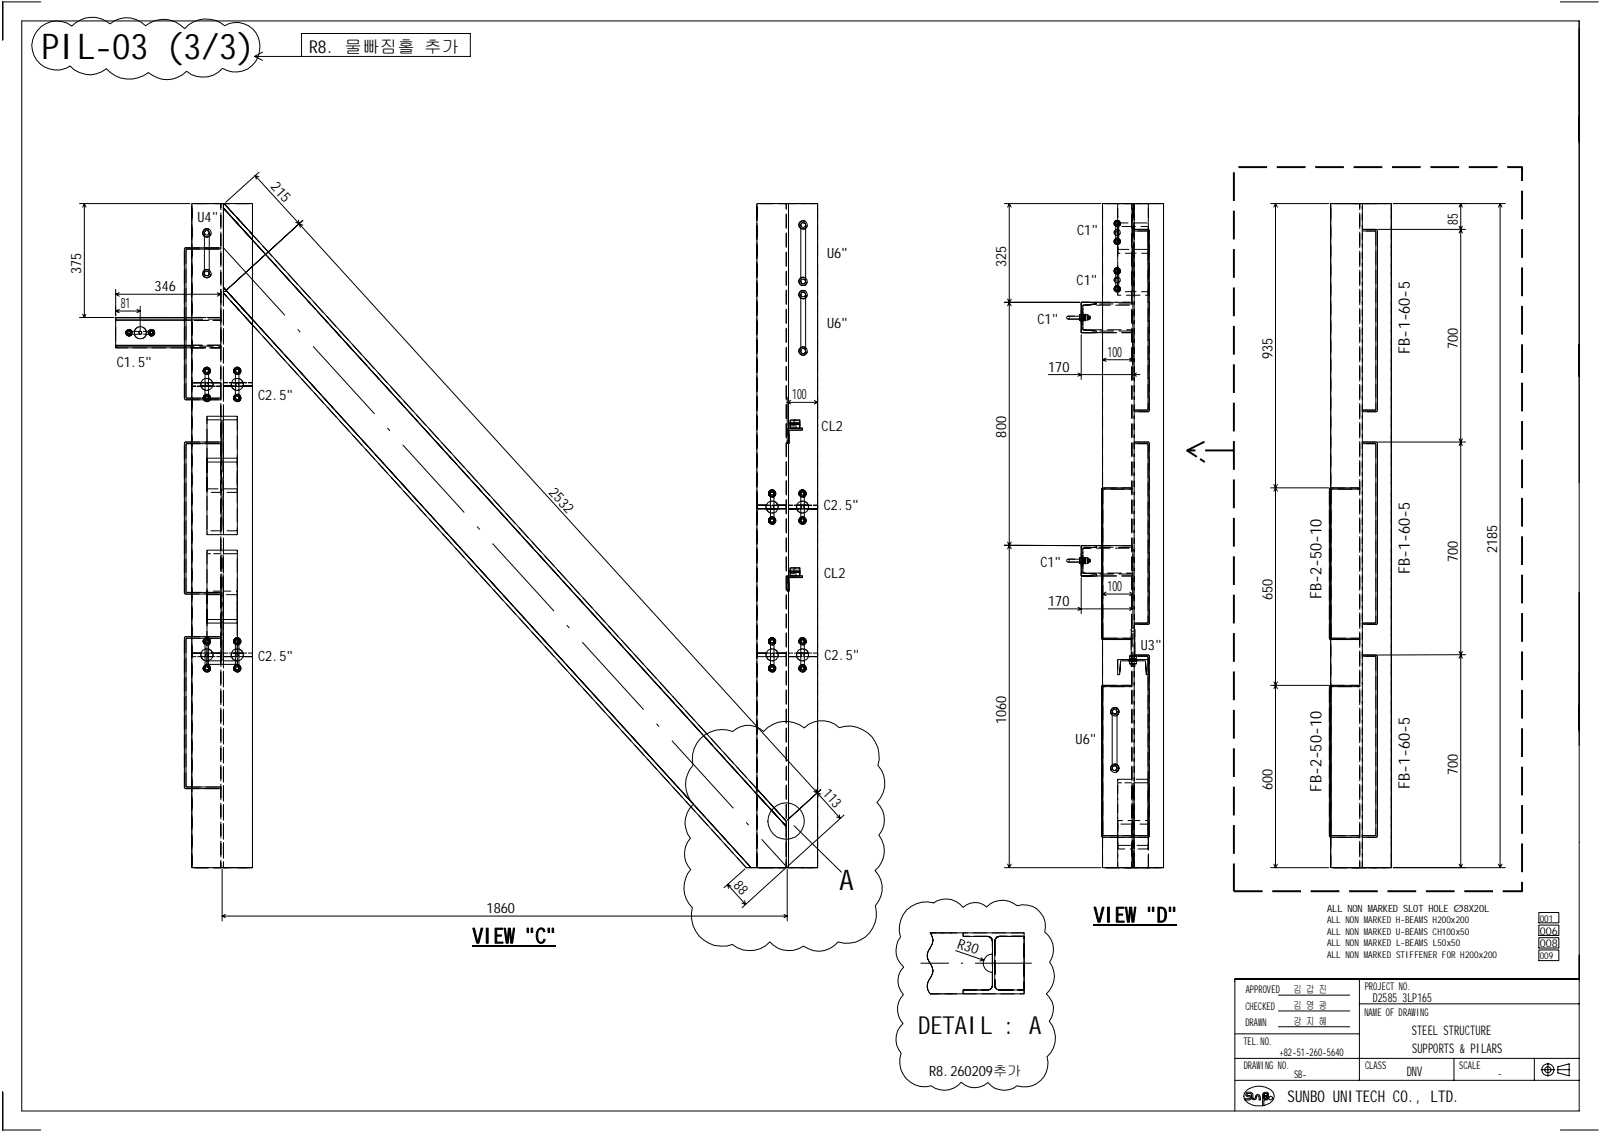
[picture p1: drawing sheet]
<svg xmlns="http://www.w3.org/2000/svg" width="420mm" height="297mm" viewBox="0 0 420 297" stroke-linecap="round" stroke-linejoin="round" font-family="sans-serif">
<defs><g id="words">
<text font-size="9.3" x="10.9" y="15.6">PIL-03 (3/3)</text>
<text font-size="7.5" x="220.2" y="233.6">A</text>
<text font-size="6.5" x="240.9" y="271.4">DETAIL : A</text>
<g font-size="5.6">
<text x="286.9" y="242">VIEW &quot;D&quot;</text>
<text x="124" y="247.5">VIEW &quot;C&quot;</text>
</g>
<text font-size="4.7" x="81.1" y="13.8">R8. 물빠짐홀 추가</text>
<text font-size="4.2" x="337.8" y="289.2">SUNBO UNITECH CO., LTD.</text>
<g font-size="4.1">
<text x="369.9" y="92.8" transform="rotate(-90 369.9 92.8)">FB-1-60-5</text>
<text x="369.9" y="150.7" transform="rotate(-90 369.9 150.7)">FB-1-60-5</text>
<text x="346.7" y="157.1" transform="rotate(-90 346.7 157.1)">FB-2-50-10</text>
<text x="346.7" y="207.7" transform="rotate(-90 346.7 207.7)">FB-2-50-10</text>
<text x="369.9" y="207.1" transform="rotate(-90 369.9 207.1)">FB-1-60-5</text>
</g>
<g font-size="3.7">
<text x="70.9" y="49.2" transform="rotate(48 70.9 49.2)">215</text>
<text x="51.8" y="58.3">U4&quot;</text>
<text x="382.4" y="58.9" transform="rotate(-90 382.4 58.9)">85</text>
<text x="282.6" y="61.7">C1&quot;</text>
<text x="21.3" y="72" transform="rotate(-90 21.3 72)">375</text>
<text x="217" y="67.6">U6&quot;</text>
<text x="264" y="70" transform="rotate(-90 264 70)">325</text>
<text x="40.6" y="76.5">346</text>
<text x="282.4" y="74.8">C1&quot;</text>
<text x="31.7" y="80.8">81</text>
<text x="217" y="85.9">U6&quot;</text>
<text x="272.2" y="84.9">C1&quot;</text>
<text x="290.6" y="93.6">100</text>
<text x="333.8" y="94.3" transform="rotate(-90 333.8 94.3)">935</text>
<text x="382.4" y="91.7" transform="rotate(-90 382.4 91.7)">700</text>
<text x="30.6" y="96.2">C1.5&quot;</text>
<text x="275" y="97.5">170</text>
<text x="67.7" y="105">C2.5&quot;</text>
<text x="207.9" y="104.7">100</text>
<text x="215.6" y="113.1">CL2</text>
<text x="264" y="114.8" transform="rotate(-90 264 114.8)">800</text>
<text x="143.8" y="129.4" transform="rotate(48 143.8 129.4)">2532</text>
<text x="216.2" y="133.9">C2.5&quot;</text>
<text x="273" y="148.8">C1&quot;</text>
<text x="382.4" y="147.5" transform="rotate(-90 382.4 147.5)">700</text>
<text x="392.8" y="145.2" transform="rotate(-90 392.8 145.2)">2185</text>
<text x="216.2" y="151.7">CL2</text>
<text x="290.6" y="155">100</text>
<text x="275" y="159">170</text>
<text x="333.8" y="157.5" transform="rotate(-90 333.8 157.5)">650</text>
<text x="67.7" y="173.3">C2.5&quot;</text>
<text x="216.3" y="173.1">C2.5&quot;</text>
<text x="299.3" y="170.4">U3&quot;</text>
<text x="264" y="190.1" transform="rotate(-90 264 190.1)">1060</text>
<text x="282.2" y="195.2">U6&quot;</text>
<text x="382.4" y="203.4" transform="rotate(-90 382.4 203.4)">700</text>
<text x="215.7" y="208.4" transform="rotate(48 215.7 208.4)">113</text>
<text x="333.8" y="207.3" transform="rotate(-90 333.8 207.3)">600</text>
<text x="192.3" y="232.4" transform="rotate(48 192.3 232.4)">88</text>
<text x="127.7" y="239.5">1860</text>
<text x="251" y="248.7" transform="rotate(19 251 248.7)">R30</text>
<text x="243.8" y="282.2">R8.260209추가</text>
</g>
<g font-size="3.5">
<text x="370.4" y="271.6">STEEL STRUCTURE</text>
<text x="370.5" y="276.3">SUPPORTS &amp; PILARS</text>
<text x="369.1" y="282.3">DNV</text>
</g>
<text font-size="3.2" x="360.2" y="262.8">D2585 3LP165</text>
<g font-size="2.8">
<text x="403.9" y="245.2">006</text>
<text x="403.9" y="248.5">008</text>
<text x="326.8" y="260.5">APPROVED</text>
<text x="339.3" y="260.6">김 갑 진</text>
<text x="358.1" y="259.7">PROJECT NO.</text>
<text x="326.7" y="264.9">CHECKED</text>
<text x="326.7" y="269.2">DRAWN</text>
<text x="339.3" y="268.8">강 지 혜</text>
<text x="339.3" y="264.7">김 영 광</text>
<text x="358" y="266.4">NAME OF DRAWING</text>
<text x="326.2" y="274.1">TEL.NO.</text>
<text x="326.3" y="280.4">DRAWING NO.</text>
<text x="335.7" y="276.9">+82-51-260-5640</text>
<text x="358.1" y="280.4">CLASS</text>
<text x="382.9" y="280.5">SCALE</text>
<text x="339.5" y="283">SB-</text>
<text x="392.9" y="282.6">-</text>
</g>
<text font-size="2.6" x="348.1" y="239.4">ALL NON MARKED SLOT HOLE Ø8X20L</text>
<g font-size="2.5">
<text x="348.1" y="242.1">ALL NON MARKED H-BEAMS H200x200</text>
<text x="348.1" y="245.2">ALL NON MARKED U-BEAMS CH100x50</text>
<text x="403.9" y="241.9">001</text>
<text x="348.1" y="248.2">ALL NON MARKED L-BEAMS L50x50</text>
<text x="348.1" y="251.4">ALL NON MARKED STIFFENER FOR H200x200</text>
<text x="403.9" y="251.7">009</text>
</g>
</g></defs>
<g fill="none" stroke="#000" stroke-width=".26">
<path d="M.6 .5h10.1M.7 .5v10M10.9 6.9a6.4 6.4 0 0 1 7.9-.1 7.4 7.4 0 0 1 10.1-.5 6.8 6.8 0 0 1 9.3 .5 7.4 7.4 0 0 1 10.3 .7 7.5 7.5 0 0 1 10.5-.7 6.2 6.2 0 0 1 6.9 .4 6.2 6.2 0 0 1 2.1 6.6 6.3 6.3 0 0 1-9.6 4.1 6.7 6.7 0 0 1-9.4 .8 7.3 7.3 0 0 1-10.1 .3 8 8 0 0 1-11-1 6.8 6.8 0 0 1-9.5-.7 6.4 6.4 0 0 1-8.8-1.5 6.4 6.4 0 0 1 1.3-8.9zM66.7 14.8h56.7v-6h-44.3v6M66.7 14.8l2.2 1M68.9 13.7l-2.2 1.1M409.3 .5h10M414.3 5.5h-408.6v286h408.6v-115.1M414.3 5.5v121.2M414.3 5.5v190.1M414.3 7.5v30M20.9 53.4h28.9"/>
<path d="M22.1 53.4l-.4 .9M22.1 53.4l.5 .9M22.1 53.4v29.9M66.9 46l.4 1M66.9 46l1 .4M66.9 46l11.6 12.7M67.9 45.2l-8.7 7.9M77.6 58.3l.9 .4M78.3 57.7l.2 1M78.5 58.7l.3 1M78.5 58.7l.9 .4M78.5 58.7l135.9 149.3"/>
<path d="M79.4 57.8l-20.4 18.7M210.1 59.9a1.12 1.12 0 0 1-.2-1.6 1.12 1.12 0 0 1 1.7 0 1.12 1.12 0 0 1-.2 1.6M210.3 58.5a.68 .68 0 0 1 1.1 .5v14.8a.64 .64 0 0 1-.7 .7 .64 .64 0 0 1-.6-.7v-14.8zM263.5 53.4h25.3M264.8 53.4l-.4 .9M264.8 53.4l.5 .9M264.8 53.4v174.3M289.3 53.4h16v174.3h-16zM292.7 59.3a.81 .81 0 0 1-.2-1.3 .81 .81 0 0 1 1.3 .2v.9l-.3 .2M292.7 59.2l-.2-.4v-.4l.6-.4 .4 .1 .2 .3v.4l-.2 .4M292.8 58.3h.6l.1 .4v4.6l-.1 .4h-.3h-.3l-.1-.4zM333.4 53.4h15.2"/>
<path d="M334.6 53.4l-.4 .9M334.6 53.4l.5 .9M334.6 53.4v174.3M349.1 53.4h15.9v174.3h-15.9zM365.5 53.4h29.4M382.8 59.3l.4 .9M383.2 53.4v174.3M383.2 53.4l-.4 .9M383.2 53.4l.5 .9M383.7 59.3l-.5 .9M393.6 53.4l-.5 .9M393.6 53.4l.5 .9"/>
<path d="M393.6 53.4v174.3M30.3 75.9v7M30.3 77.2l1 .5M30.3 77.2h27.6M31.3 76.8l-1 .4M48.5 65.1l9.4-.1v.4h-9.1v38.9l.2 .2h8.9v.4h-9.2l-.3-.3zM53.6 62a1.08 1.08 0 0 1-.1-1.6 1.08 1.08 0 0 1 1.6 0 1.08 1.08 0 0 1-.2 1.6M53.6 70.9a1.12 1.12 0 0 0-.2 1.6 1.12 1.12 0 0 0 1.7 0 1.12 1.12 0 0 0-.2-1.6M54 60.5a.64 .64 0 0 1 .9 .6v10.7a.64 .64 0 0 1-.6 .6 .64 .64 0 0 1-.7-.6v-10.7zM57 76.8l.9 .4M57.9 75.9v7M57.9 77.2l-.9 .5"/>
<path d="M210.1 73a1.08 1.08 0 0 0-.2 1.6 1.08 1.08 0 0 0 1.6 0 1.08 1.08 0 0 0-.1-1.6M210.1 78.1a1.08 1.08 0 0 1-.2-1.6 1.08 1.08 0 0 1 1.6 0 1.08 1.08 0 0 1-.1 1.6M210.3 76.7a.68 .68 0 0 1 1.1 .6v14.8a.64 .64 0 0 1-.7 .7 .64 .64 0 0 1-.6-.7v-14.8zM263.5 79.3h19.7M264.4 78.5l.4 .8M264.8 79.3l-.4 1M264.8 79.3l.5 1M265.3 78.5l-.5 .8M283.7 79.3v8M289.3 79.3h-5.6v8h5.6M292.7 75.1a.81 .81 0 0 0-.2 1.3 .81 .81 0 0 0 1.3-.2v-.9l-.3-.2M292.7 75.3l-.2 .3v.4l.6 .5 .6-.5v-.4l-.2-.3"/>
<path d="M292.7 72.8l-.3 .3-.1 .4 .4 .7M292.7 62.6a.81 .81 0 0 0-.2 1.3 .81 .81 0 0 0 1.3-.2v-.8l-.3-.3M292.7 62.8l-.2 .4v.4l.6 .5 .6-.5v-.4l-.2-.4M292.7 60.3a.82 .82 0 0 0 0 1.4M292.7 71.9a.85 .85 0 0 1-.3-1.3 .85 .85 0 0 1 1.4 0 .85 .85 0 0 1-.3 1.3M292.7 71.7l-.2-.3v-.5l.6-.5 .4 .1 .2 .4v.5l-.2 .3M292.8 70.9l.3-.2 .4 .4v4.8l-.1 .2-.3 .1-.4-.3zM293.5 72.8l.3 .3 .1 .4-.4 .7M293.5 60.3a.82 .82 0 0 1 0 1.4M297.6 60.2h3.7l.2 .3v47.2l-.2 .3h-3.7v-.4l3.6-.1v-46.7l-.1-.2h-3.5zM357.4 60.2h3.7l.3 .3v47.2l-.3 .3h-3.7v-.4h3.6v-47h-3.6zM361.6 60.2h22.9"/>
<path d="M383.2 60.2l-.4 .9M383.2 60.2l.5 .9M20.9 83.3h9M21.7 82.5l.4 .8M22.6 82.5l-.5 .8M30.3 81.6l1 .4M30.3 81.6h6.5M31.3 81.2l-1 .4M33.6 87h.6v.6h-.6zM34.6 86.9h.7M34.6 87.7h.7M35.9 81.2l.9 .4"/>
<path d="M36.5 87h.6v.6h-.6zM36.8 80.3v6.6M36.8 81.6l-.9 .4M38.3 86.9h.8M38.3 87.7h.8M39.5 87h.6v.6h-.6zM50.3 90.8h-20v.5h20M50.3 90.6h-20v.2M50.3 84.1h-20v6.5M50.3 83.7h-20v.4M50.3 83.3h-20v.4M53.8 99.3a1.61 1.61 0 0 0-1.1 1.5 1.61 1.61 0 0 0 1.1 1.6"/>
<path d="M53.8 98.1a.95 .95 0 0 1-.3-1.4 .95 .95 0 0 1 1.5 0 .95 .95 0 0 1-.3 1.4M53.8 97.9l-.3-.4v-.5l.3-.3 .5-.2 .7 .5 .1 .5-.4 .4M54 97l.3-.2 .3 .2 .1 .4v7l-.1 .3-.3 .2-.5-.5v-7zM54.7 99.3a1.57 1.57 0 0 1 1.2 1.5 1.57 1.57 0 0 1-1.2 1.6M61.8 99.3a1.61 1.61 0 0 0-1.1 1.5 1.61 1.61 0 0 0 1.1 1.6M61.8 98.1a.96 .96 0 0 1-.3-1.4 .96 .96 0 0 1 1.5 0 .96 .96 0 0 1-.2 1.4M61.8 97.9l-.3-.4v-.5l.3-.3 .5-.2 .7 .5v.5l-.2 .4M61.9 97l.4-.2 .3 .2 .1 .4v7l-.1 .3-.3 .2-.5-.5v-7zM62.8 99.3a1.61 1.61 0 0 1 1.1 1.5 1.61 1.61 0 0 1-1.1 1.6M210.1 91.2a1.12 1.12 0 0 0-.2 1.6 1.12 1.12 0 0 0 1.7 0 1.12 1.12 0 0 0-.2-1.6M275 98.3h24.1M282.8 97.9l.9 .4-.9 .4"/>
<path d="M283.2 83h-2.9h-.4v.3v.3l.4 .1h2.9M283.3 84v.1h.6M283.7 87.8v11.8M283.9 82.6h-.7v1.4h.7M283.9 82.5l-.6 .1M283.9 82.5h.2v1.6h-.2zM284.1 83h.5M284.1 83.7h.5M284.6 82.5h.2v1.6h-.2zM284.8 82.6h.6v1.4h-.6M285.4 83h.6v.7h-.6M289.3 94.4l.9 .4"/>
<path d="M289.3 94.4h7.9M289.3 87.8v7.9M290.2 94l-.9 .4M296.4 94l.8 .4M297.2 87.8v11.8M297.2 94.4l-.8 .4M298.1 97.9l-.9 .4 .9 .4M48.5 116.1l9.4-.1v.4l-9.1 .1v38.9h9.1v.5h-9.2l-.3-.4zM53.8 103.6a.95 .95 0 0 0-.3 1.5 .95 .95 0 0 0 1.5 0 .95 .95 0 0 0-.3-1.5M53.8 103.8l-.3 .8 .3 .5 .5 .1 .4-.1 .3-.5 .1-.4-.4-.4M54.3 110.1v-.9h8v11M61.8 103.6a.96 .96 0 0 0-.3 1.5 .96 .96 0 0 0 1.5 0 .96 .96 0 0 0-.2-1.5"/>
<path d="M61.8 103.8l-.3 .8 .3 .5 .5 .1 .7-.6-.2-.8M62.3 110.1h-3.8v10.1h3.8v20.1h-8v-19.1h8M206.5 112.3h4v.6h-3.5v3.4h-.5zM206.5 105.6l1 .4M206.5 105.6h8M206.5 104.2v7.6M207.3 111.3h2.5v1h-2.5zM207.3 110.2h2.5v1h-2.5zM207.5 105.1l-1 .5M213.6 105.1l.9 .5M214.5 104.2v5.6M214.5 105.6l-.9 .4"/>
<path d="M297.6 116h3.7l.2 .3v47.3l-.2 .2h-3.7v-.3h3.4l.2-.2v-46.7l-.2-.2h-3.4zM357.4 116h3.7l.3 .3v47.3l-.3 .2h-3.7v-.3l3.6-.1v-46.9l-3.6-.1zM361.6 116h22.9M382.8 115.1l.4 .9M383.2 116l-.4 .9M383.2 116l.5 .9M383.7 115.1l-.5 .9M54.3 120.2v-10.1h3.7v10.1h-3.7v1M202 130.3a.96 .96 0 0 1-.2-1.5 .96 .96 0 0 1 1.5 0 .96 .96 0 0 1-.2 1.5M202 130.1l-.2-.4v-.5l.8-.5 .5 .2 .2 .3v.5l-.2 .4M202 135.8a.96 .96 0 0 0-.2 1.4 .96 .96 0 0 0 1.5 0 .96 .96 0 0 0-.2-1.4M202 136l-.2 .8 .8 .6 .5-.2 .2-.4-.2-.8"/>
<path d="M202 131.6a1.55 1.55 0 0 0-1.1 1.4 1.55 1.55 0 0 0 1.1 1.5M202.2 129.2l.4-.2 .5 .5v7.1l-.5 .5-.4-.2-.1-.3zM203.1 131.6a1.55 1.55 0 0 1 1.1 1.4 1.55 1.55 0 0 1-1.1 1.5M210.1 135.8a.95 .95 0 0 0-.3 1.4 .95 .95 0 0 0 1.5 0 .95 .95 0 0 0-.3-1.4M210.1 136l-.3 .4v.4l.3 .4 .4 .2 .5-.2 .3-.4-.3-.8M210.1 131.6a1.55 1.55 0 0 0-1.1 1.4 1.55 1.55 0 0 0 1.1 1.5M210.1 130.3a.95 .95 0 0 1-.3-1.4 .95 .95 0 0 1 1.5 0 .95 .95 0 0 1-.3 1.4M210.1 130.1l-.3-.4v-.5l.7-.5 .5 .2 .3 .3v.5l-.3 .4M210.2 129.2l.3-.2 .5 .5v7.1l-.5 .5-.3-.2-.1-.3zM211 131.6a1.55 1.55 0 0 1 1.1 1.4 1.55 1.55 0 0 1-1.1 1.5M289.1 128.1l7.9-.1v.3h-7.5l-.2 .2v38.8l.2 .2h7.5v.3h-7.7l-.3-.3zM333.4 128h15.2"/>
<path d="M334.2 127.1l.4 .9M334.6 128l-.4 .9M334.6 128l.5 .9M335.1 127.1l-.5 .9M348.9 128.1l7.8-.1v.3h-7.3l-.2 .2v38.8l.2 .2h7.3v.3h-7.6l-.3-.3zM206.5 151.1h4v.4h-3.5v3.6h-.5zM207.3 150h2.5v1.1h-2.5zM207.3 149h2.5v1h-2.5zM263.5 143.1l19.7 .1M264.4 142.2l.4 .9M264.8 143.1l-.4 .9M264.8 143.1l.5 .9"/>
<path d="M265.3 142.2l-.5 .9M275 159.8h22.2M282.8 159.3l.9 .5-.9 .4M283.2 146.7h-2.9l-.4 .1v.3v.3l.4 .1h2.9M283.3 147.8l.6 .1M283.7 143.2v7.9M283.7 151.5v9.5M283.9 146.4h-.7v1.4h.7M283.9 146.3l-.6 .1M283.9 146.3h.2v1.6h-.2zM284.1 146.7h.5M284.1 147.5h.5"/>
<path d="M284.6 146.3h.2v1.6h-.2zM284.8 146.4h.6v1.4h-.6M285.4 146.7h.6v.8h-.6M289.3 143.2h-5.6v7.9h5.6M289.3 152.6v4.5M289.3 155.9l.9 .4M289.3 155.9h7.9M290.2 155.4l-.9 .5M296.4 155.4l.8 .5M296.4 159.3l.8 .5M297.2 155.9l-.8 .4M297.2 151.5v9.5"/>
<path d="M297.2 159.8l-.8 .4M414.3 155.5v36.4M48.5 167.1l9.4-.1v.5h-9.1v38.8v.2h9.1v.4h-9.2l-.3-.3zM53.8 174.6a.95 .95 0 0 0-.3 1.4 .95 .95 0 0 0 1.5 0 .95 .95 0 0 0-.3-1.4M53.8 174.7l-.3 .9 .3 .4 .5 .2 .4-.2 .3-.4 .1-.4-.4-.5M53.8 170.3a1.55 1.55 0 0 0-1.1 1.5 1.55 1.55 0 0 0 1.1 1.5M53.8 169.1a.95 .95 0 0 1-.3-1.5 .95 .95 0 0 1 1.5 0 .95 .95 0 0 1-.3 1.5M53.8 168.9l-.3-.8 .3-.5 .5-.1 .4 .1 .3 .5 .1 .4-.4 .4M54 168l.3-.2 .3 .2 .1 .3v7l-.1 .4-.3 .1-.5-.5v-7zM54.3 163.5v10.8h8v-.9M54.3 162.5h8v-18.2h-8v19.2h3.7v9.9h-3.7M54.7 170.3a1.52 1.52 0 0 1 1.2 1.5 1.52 1.52 0 0 1-1.2 1.5"/>
<path d="M61.8 174.6a.96 .96 0 0 0-.3 1.4 .96 .96 0 0 0 1.5 0 .96 .96 0 0 0-.2-1.4M61.8 174.7l-.3 .9 .3 .4 .5 .2 .7-.6-.2-.9M61.8 170.3a1.55 1.55 0 0 0-1.1 1.5 1.55 1.55 0 0 0 1.1 1.5M61.8 169.1a.96 .96 0 0 1-.3-1.5 .96 .96 0 0 1 1.5 0 .96 .96 0 0 1-.2 1.5M61.8 168.9l-.3-.8 .3-.5 .5-.1 .7 .6-.2 .8M61.9 168l.4-.2 .3 .2 .1 .3v7l-.1 .4-.3 .1-.5-.5v-7zM62.3 162.5v1h-3.8v9.9h3.8v-9.9M62.8 170.3a1.55 1.55 0 0 1 1.1 1.5 1.55 1.55 0 0 1-1.1 1.5M202 169.1a.96 .96 0 0 1-.2-1.5 .96 .96 0 0 1 1.5 0 .96 .96 0 0 1-.2 1.5M202 168.9l-.2-.8 .8-.6 .5 .1 .2 .5-.2 .8M202 174.6a.96 .96 0 0 0-.2 1.4 .96 .96 0 0 0 1.5 0 .96 .96 0 0 0-.2-1.4M202 174.7l-.2 .9 .8 .6 .5-.2 .2-.4-.2-.9"/>
<path d="M202 170.3a1.55 1.55 0 0 0-1.1 1.5 1.55 1.55 0 0 0 1.1 1.5M202.2 168l.4-.2 .5 .5v7l-.5 .5-.4-.1-.1-.4zM203.1 170.3a1.55 1.55 0 0 1 1.1 1.5 1.55 1.55 0 0 1-1.1 1.5M210.1 174.6a.95 .95 0 0 0-.3 1.4 .95 .95 0 0 0 1.5 0 .95 .95 0 0 0-.3-1.4M210.1 174.7l-.3 .5v.4l.3 .4 .4 .2 .5-.2 .3-.4-.3-.9M210.1 170.3a1.55 1.55 0 0 0-1.1 1.5 1.55 1.55 0 0 0 1.1 1.5M210.1 169.1a.95 .95 0 0 1-.3-1.5 .95 .95 0 0 1 1.5 0 .95 .95 0 0 1-.3 1.5M210.1 168.9l-.3-.4v-.4l.3-.5 .4-.1 .5 .1 .3 .5-.3 .8M210.2 168l.3-.2 .5 .5v7l-.5 .5-.3-.1-.1-.4zM211 170.3a1.55 1.55 0 0 1 1.1 1.5 1.55 1.55 0 0 1-1.1 1.5M289.1 179.9l7.9-.1v.4h-7.5l-.2 .1v38.8l.2 .2h7.5v.4h-7.7l-.3-.3zM296.4 173.4h1.7v.7h-1.7z"/>
<path d="M296.4 172.1h1.7v.8h-1.7zM296.8 172.1v-6.9a.47 .47 0 0 1 .5-.5 .47 .47 0 0 1 .4 .5v6.9M296.8 174.1v.7h.9v-.7M296.8 172.9v.5M297.6 171.9h3.7l.2 .2v47.3l-.2 .3h-3.7v-.4h3.4l.2-.2v-46.7l-.2-.2h-3.4zM297.7 172.9v.5M333.4 179.8h15.2M334.2 178.9l.4 .9M334.6 179.8l-.4 .9M334.6 179.8l.5 .9M335.1 178.9l-.5 .9M348.9 179.9l7.8-.1v.4h-7.3l-.2 .1v38.8l.2 .2h7.3v.4h-7.6l-.3-.3z"/>
<path d="M357.4 171.9h3.7l.3 .2v47.3l-.3 .3h-3.7v-.4l3.6-.1v-46.9l-3.6-.1zM382.8 170.9l.4 .9M383.2 171.8l-.4 .9M383.2 171.8l.5 .9M383.7 170.9l-.5 .9M384.5 171.8l-22.9 .1M183.8 193.8a7.9 7.9 0 0 1 8.4-1.9 5.8 5.8 0 0 1 8.2 0 7.7 7.7 0 0 1 10.6-.9 6.5 6.5 0 0 1 9.2-.1 8 8 0 0 1 10.1 9.9 7.1 7.1 0 0 1-.2 9.8 6.3 6.3 0 0 1 .5 8.5 6.7 6.7 0 0 1-1 9.3 6.6 6.6 0 0 1 0 9.2 7.7 7.7 0 0 1-9.7 9.5 6.6 6.6 0 0 1-9.1 1.1 6.6 6.6 0 0 1-8.8-1.1 7.1 7.1 0 0 1-9.9 .7 8.1 8.1 0 0 1-10.5-9.6 7.3 7.3 0 0 1-.4-10 6.1 6.1 0 0 1-.1-8.2 6.4 6.4 0 0 1 .9-9 7.4 7.4 0 0 1-.2-10.2 7.7 7.7 0 0 1 2-7zM291.8 187.6v13M293.1 187.6v13M208.3 216.7l12.5 12.1M213.5 207.7l1.8 .7M214.1 207.1l.3 .9"/>
<path d="M214.4 208l.3 1M214.4 208l6 6.7M215.3 207.2l-8.7 7.9M219.5 214.4l.9 .3M220.2 213.8l.2 .9M221.4 213.9l-14.8 13.4M58.3 228.1v13.5M59.1 239.9l-.8 .5M190.9 232.1l.2 1M190.9 232.1l.9 .4M190.9 232.1l4.7 5.2M194.7 237l.9 .3"/>
<path d="M195.4 236.3l.2 1M195.4 228l-5.5 4.9M198.6 227.7h-2.8l-129.6-142.5v142.5h-15.9v-174.3h15.9v8.1l132.4 145.5v-153.6h15.9v174.3h-15.9v-19.3l-132.4-145.4v20.8l130.9 143.9M205.7 239.9l.8 .5M205.9 228l-11.2 10.2M206.5 228.1v13.5M237.9 238.7a7.5 7.5 0 0 1 7-1.8 5.7 5.7 0 0 1 7.8 1.2 4.5 4.5 0 0 1 6.2-.1 5.9 5.9 0 0 1 8-.4 5.6 5.6 0 0 1 7.2 7 5.7 5.7 0 0 1 1.3 7.9 6 6 0 0 1-.9 8.3 5.1 5.1 0 0 1 .8 7.2 6.7 6.7 0 0 1-.6 9.3 6.2 6.2 0 0 1-7.9 7.6 5.4 5.4 0 0 1-7.6-.9 5.1 5.1 0 0 1-7 0 5.7 5.7 0 0 1-7.9 .9 6.5 6.5 0 0 1-7.9-8.6 5.5 5.5 0 0 1 .5-7.7 5.6 5.6 0 0 1 .1-7.7 5.1 5.1 0 0 1 .1-7.2 5.6 5.6 0 0 1-.8-7.8 7.4 7.4 0 0 1 1.6-7.2zM263.5 227.7h25.3M264.4 226.7l.4 1M265.3 226.7l-.5 1M333.4 227.7h15.2M334.2 226.7l.4 1"/>
<path d="M335.1 226.7l-.5 1M382.8 226.7l.4 1M383.7 226.7l-.5 1M393.1 226.7l.5 1M394.1 226.7l-.5 1M394.9 227.7h-29.4M403.7 239.4h5.3v2.7h-5.3zM58.3 240.4l.8 .4M58.3 240.4h148.2M206.5 240.4l-.8 .4M250.7 249.4l7.4 2.6M252.7 244.8h16v.9h-6.5l-.6 .2-.5 .5-.1 .6v11.6l.1 .6 .5 .4 .6 .1h6.5v1.1h-16v-1.1h6.5l.6-.1 .4-.4 .2-.6v-11.6l-.2-.6-.4-.5-.6-.2h-6.5z"/>
<path d="M252.7 244.8h-8.7a3.1 3.1 0 0 1-.2 4.3l-.4 .7a2.87 2.87 0 0 0 .6 2.9 3.4 3.4 0 0 1-.2 4.3 3 3 0 0 0 .2 3.8h8.7M257.4 251.3l.7 .7M258.1 252l-1 .1M260.4 250.3a2.41 2.41 0 0 0-2.5 2.5 2.41 2.41 0 0 0 2.5 2.4M268.7 245.7v14M356.6 257v26.5M403.7 242.7h5.3v2.7h-5.3zM403.7 246h5.3v2.7h-5.3zM403.7 249.2h5.3v2.8h-5.3zM414.3 257h-90.3v34.5M324 277.7h90.3M324 271.3h32.6"/>
<path d="M335.4 269.4h18.7M335.4 261.1h18.7M335.4 265.3h18.7M356.6 263.4h57.7M381.5 277.7v5.8M402.5 277.7v5.8M406.1 279v3.4M408.7 279.9l3-.8v3.2l-3-.8zM.6 296.5h10.1M.7 286.5v10M324 283.5h90.3M326.4 288.3h1.4l.2-.2v-.2l-1-.3-.2-.3 .2-.6a1.32 1.32 0 0 1 1.6 .2l.2 1.3h.4l.3-.8 .3-.2h.3l.6 .6v.8h-.4v-.8l-.3-.3-.3 .1-.1 .8-.8 .1a1.59 1.59 0 0 1-.5-1.5l-.9-.1-.2 .4 .9 .2 .3 .7-.6 .4h-1.1"/>
<path d="M327 286.2a5.1 5.1 0 0 1 7 .5 2.13 2.13 0 0 1-1.5 3 4.6 4.6 0 0 1-6.1-1.6 1.9 1.9 0 0 1 .6-1.9zM331.6 290.1v-1.5h.7a.65 .65 0 0 0 .4-1 .75 .75 0 0 0-.5-1 .75 .75 0 0 0-1 .7v2.8M331.6 287.8l.9 .1v.2l-.9 .2zM331.7 287h.8v.3l-.9 .1zM404.3 280.7h3.6M408.5 280.7h3.4M409.3 296.5h10"/>
<circle cx="33.9" cy="87.3" r=".81"/>
<circle cx="33.9" cy="87.3" r=".71"/>
<circle cx="36.8" cy="87.3" r="1.61"/>
<circle cx="39.7" cy="87.3" r=".68"/>
<circle cx="39.7" cy="87.3" r=".84"/>
<circle cx="292.4" cy="186.7" r=".63"/>
<circle cx="292.5" cy="186.8" r="1.1"/>
<circle cx="206.2" cy="215.5" r="4.8"/>
<circle cx="292.4" cy="201.5" r=".63"/>
<circle cx="292.5" cy="201.6" r="1.1"/>
<circle cx="333.4" cy="288.1" r=".5"/>
<circle cx="406.1" cy="280.7" r="1.6"/>
<circle cx="406.1" cy="280.7" r=".84"/>
</g>
<g fill="none" stroke="#000" stroke-width=".26" stroke-dasharray="3.7 1.3" stroke-linecap="butt">
<path d="M58.6 53.4v1.2l7.6 8.4M58.6 54.6l7.6 8.4M58.8 53.4l147.5 162.1M58.8 53.4l7.4 8.1-7.4-8.1M66.2 53.4v174.3h-7.6v-174.3h7.6v174.3h-15.9v-174.3h15.9M209.7 58.6a1.12 1.12 0 0 0 .9 1.6 1.12 1.12 0 0 0 1.2-1.5 1.12 1.12 0 0 0-1.8-.5l-.3 .4M214.5 53.4v174.3h-7.6v-174.3h7.6v174.3h-15.9v-174.3h15.9M293.2 58.5v18h3.8v-18M293.2 53.4v13.1h3.8v-13.1M293.2 59.4v-.9h3.8v-5.1M293.2 53.4h8.1M297.5 58.5v18h3.8v-18"/>
<path d="M297.5 53.4v13.1h3.8v-13.1M297.5 53.4v5.1h3.8v19h-8.1v-18.1h8.1M301.3 53.4v13.1M301.3 53.4h-8.1M305.3 53.4v174.3h-7.7v-174.3h7.7v174.3h-16v-174.3h16M353.1 53.4h8M361.1 53.4h-8M365 53.4v174.3h-7.6v-174.3h7.6v174.3h-15.9v-174.3h15.9M48.7 65h9.2v.4h-8.9M48.8 65.5v38.8M53.3 71.4a1.11 1.11 0 0 0 .9 1.5 1.11 1.11 0 0 0 1.2-1.3 1.11 1.11 0 0 0-1-.9 1.11 1.11 0 0 0-1.1 .7M53.3 60.7l-.1 .5a1.12 1.12 0 0 0 1.4 .9 1.12 1.12 0 0 0 .7-1.5 1.12 1.12 0 0 0-1.7-.4l-.3 .5"/>
<path d="M58.6 75.4l7.6 8.4M66.2 61.5l-7.4-8.1M66.2 63l-7.6-8.4M209.7 73.4a1.12 1.12 0 0 0 .9 1.6 1.12 1.12 0 0 0 1.2-1.5 1.12 1.12 0 0 0-1.8-.5l-.3 .4M209.7 76.9a1.08 1.08 0 0 0 .9 1.5 1.08 1.08 0 0 0 1.1-1.4 1.08 1.08 0 0 0-1.7-.6l-.3 .5M297 76.5v-10M297.5 66.5v10M301.2 60.8v46.7M301.3 65.4h-8.1v-12M301.3 60.2h-3.7v.4h3.4M361 60.8v46.7M361.1 60.2h-3.7v.4h3.4"/>
<path d="M30.3 83.3h27.6v8h-27.6v-8M36.2 85.8a1.59 1.59 0 0 0-.6 2.5 1.59 1.59 0 0 0 2.5 0 1.59 1.59 0 0 0-.6-2.5l-.7-.1-.6 .1M50.3 91.3h7.6v-.5h-7.6M50.3 91.3h7.6M57.9 90.8v-.2h-7.6M57.9 90.6v-6.5h-7.6M57.9 84.1v-.4h-7.6M57.9 83.7v-.4h-7.6M57.9 83.3h-7.6M57.9 90.6h-7.6v-6.5h7.6M66.2 85.2l-7.6-8.3v-1.5l7.6 8.4M66.2 83.8l-7.6-8.4"/>
<path d="M66.2 85.2l-7.6-8.3 7.6 8.3M209.7 91.7a1.08 1.08 0 0 0 .9 1.5 1.08 1.08 0 0 0 1.1-1.4 1.08 1.08 0 0 0-1.7-.5l-.3 .4M283.7 87.3h3.9v-.4l-3.5-.4v-6.4l3.5-.4v-.4h-3.9M284.1 80.1l3.5-.4v-.4h-3.9v8h3.9v-.4l-3.5-.4v-6.4M284.1 86.5v-6.4h13.1v-.4h-9.6v-.4h9.6v.4M287.6 86.9l-3.5-.4h13.1v-6.4M289.3 87.3h7.9v-8h-7.9M297.2 86.5v.8h-13.5M297.2 86.9h-9.6v.4M48.4 104.6v-39.3M48.7 116h9.2v.4h-8.9M48.8 116.6v38.8"/>
<path d="M49 104.5h8.9v.4h-9.2M50.3 100.4h7.6v.9h-7.6v-.9M52.8 100.2a1.62 1.62 0 0 0 1.5 2.3 1.62 1.62 0 0 0 1.5-2.3 1.62 1.62 0 0 0-2.7-.5l-.3 .5M57.9 100.4h-7.6v.9h7.6M58.5 110.1v19.1h3.8v-9M58.6 101.3h7.6v-.9h-7.6M60.7 100.2a1.61 1.61 0 0 0 1.2 2.3 1.61 1.61 0 0 0 1.9-1.7 1.61 1.61 0 0 0-2.1-1.4l-1 .8M62.3 109.2v20M66.2 101.3h-7.6v-.9h7.6v.9M207.3 110.2h2.5v1h-2.5v-1M207.3 110.8h2.5v.4h-2.5v-.3v.3h2.5v-.4M209.8 112.3h-2.5v-1h2.5v1"/>
<path d="M210.5 112.3v.6h-3.5v3.4h-.5v-4h4M301 107.6h-3.4v.4h3.7M301.2 116.6v46.7M301.3 116h-3.7v.4h3.4M301.5 107.7v-47.2M360.8 107.6h-3.4v.4h3.7M361 116.6v46.7M361.1 116h-3.7v.4h3.4M361.4 107.7v-47.2M54.3 120.2v19.1h3.7v-19.1M54.3 120.2v9h3.7v-19.1M58 139.3v-10.1"/>
<path d="M58.5 129.2v10.1M58.5 120.2v19.1h3.8v-19.1M62.3 128.3h-8v-19.1M198.6 132.6h7.7v.9h-7.7v-.9M201.1 132.4a1.62 1.62 0 0 0 1.5 2.3 1.62 1.62 0 0 0 1.5-2.3 1.62 1.62 0 0 0-2.6-.5l-.4 .5M206.3 132.6h-7.7v.9h7.7M206.9 133.5h7.6v-.9h-7.6M209.1 132.4a1.62 1.62 0 0 0 1.5 2.3 1.62 1.62 0 0 0 1.5-2.3 1.62 1.62 0 0 0-2.7-.5l-.3 .5M214.5 133.5h-7.6v-.9h7.6v.9M289.3 128h7.7v.3h-7.5M289.3 128.5v38.8M349.1 128h7.6v.3h-7.3"/>
<path d="M349.2 128.5v38.8M48.4 155.5v-39.2M49 155.4h8.9v.5h-9.2M54.3 156h8v18.3M54.3 144.3v19.2M58 155.1v-9.8v18.2M58.5 155.1v-9.8v18.2M58.5 145.3h3.8v18.2M207.3 149h2.5v1h-2.5v-1M207.3 149.6h2.5v.4h-2.5v-.4v.4h2.5v-.4M209.8 151.1h-2.5v-1.1h2.5v1.1M210.5 151.1v.4h-3.5v3.6h-.5v-4h4"/>
<path d="M283.7 151.1h3.9v-.5l-3.5-.2v-6.6l3.5-.2v-.4h-3.9M284.1 143.8l3.5-.2v-.4h-3.9v7.9h3.9v-.5l-3.5-.2v-6.6M284.1 150.4v-6.6h13.1v-.2h-9.6v-.4h9.6v.4M287.6 150.6l-3.5-.2h13.1v-6.6M289.3 151.1h7.9v-7.9h-7.9M297.2 150.4v.7h-13.5M297.2 150.6h-9.6v.5M48.7 167h9.2v.5h-8.9M48.8 167.6v38.7M50.3 171.4h7.6v.9h-7.6v-.9M52.8 171.2a1.62 1.62 0 0 0 1.5 2.2 1.62 1.62 0 0 0 1.5-2.2 1.62 1.62 0 0 0-2.7-.5l-.3 .5M54.3 174.3v-19.2"/>
<path d="M54.3 163.5v-8.4h3.7v18.3M57.9 171.4h-7.6v.9h7.6M58.6 172.3h7.6v-.9h-7.6M60.7 171.2a1.61 1.61 0 0 0 1.2 2.2 1.61 1.61 0 0 0 1.9-1.7 1.61 1.61 0 0 0-2.1-1.4l-1 .9M62.3 163.5v-8.4h-3.8v18.3M66.2 172.3h-7.6v-.9h7.6v.9M198.6 171.4h7.7v.9h-7.7v-.9M201.1 171.2a1.62 1.62 0 0 0 1.5 2.2 1.62 1.62 0 0 0 1.5-2.2 1.62 1.62 0 0 0-2.6-.5l-.4 .5M206.3 171.4h-7.7v.9h7.7M206.9 172.3h7.6v-.9h-7.6M209.1 171.2a1.62 1.62 0 0 0 1.5 2.2 1.62 1.62 0 0 0 1.5-2.2 1.62 1.62 0 0 0-2.7-.5l-.3 .5M214.5 172.3h-7.6v-.9h7.6v.9"/>
<path d="M289 167.5v-39.2M289.3 179.8h7.7v.4h-7.5M289.5 167.5h7.5v.3h-7.7M297.6 172.1l.1-6.9a.47 .47 0 0 1-.4 .5 .47 .47 0 0 1-.5-.5v6.9h.8M300.5 173.4l.3 3.6h.5v-4h-8.1v4h.5l.3-3.6h6.5M301 163.5h-3.4v.3h3.7M301.2 172.4v46.7M301.3 177h-.5l-.3-3.6h-6.5l-.3 3.6h-.5v-4h8.1v4M301.3 171.9h-3.7v.3h3.4M301.5 163.6v-47.3M348.8 167.5v-39.2M349.1 179.8h7.6v.4h-7.3"/>
<path d="M349.4 167.5h7.3v.3h-7.6M360.8 163.5h-3.4v.3h3.7M361 172.4v46.7M361.1 171.9h-3.7v.3h3.4M361.4 163.6v-47.3M289.3 180.3v38.8M293.5 186.3a1.11 1.11 0 0 0-1.8-.3 1.11 1.11 0 0 0 .3 1.8 1.11 1.11 0 0 0 1.6-1l-.1-.5M349.2 180.3v38.8M48.4 206.6v-39.2M49 206.5h8.9v.4h-9.2M198.6 207l7.7 8.5-7.7-8.5M198.6 208.4l7.7 8.4"/>
<path d="M198.6 208.4l7.7 8.4v-1.3l-7.7-8.5M206.3 216.8l-7.7-8.4M206.3 215.5v1.3l-147.7-162.2v-1.2M289 219.4v-39.3M289.5 219.3h7.5v.4h-7.7M293.2 216.2v11.5M293.2 204.5v18.2M293.5 201.2a1.11 1.11 0 0 0-1.8-.4 1.11 1.11 0 0 0 .3 1.8 1.11 1.11 0 0 0 1.6-.9l-.1-.5M297 215.3v-9.9v17.3M297.5 215.3v-9.9v17.3M297.5 205.4h3.8v17.3M301 219.3h-3.4v.4h3.7"/>
<path d="M301.5 219.4v-47.3M348.8 219.4v-39.3M349.4 219.3h7.3v.4h-7.6M360.8 219.3h-3.4v.4h3.7M361.4 219.4v-47.3M50.3 227.7v-174.3h7.6v174.3h-7.6h7.6v-174.3h-7.6v174.3M66.2 227.7h-7.6v-174.3h7.6v174.3M195.8 227.7h10.5M197.1 227.7l-138.5-152.3v-20.8l147.7 162.2v10.9M198.6 227.7v-174.3h7.7v174.3h-7.7h7.7v-174.3h-7.7v174.3M206.3 227.7v-10.9l-147.7-162.2v20.8l138.5 152.3-138.5-152.3v1.5l137.2 150.8M206.3 227.7h-7.7"/>
<path d="M206.9 227.7v-174.3h7.6v174.3h-7.6M289.3 227.7v-174.3h7.7v174.3h-7.7h7.7v-174.3h-7.7v174.3M293.2 227.7v-12.4h3.8v12.4M293.2 221.8h8.1v-17.3h-8.1v18.2h3.8v5M297 227.7h-3.8h8.1h-4.3M297.6 227.7v-174.3h7.7v174.3h-7.7M301.3 227.7v-11.5h-8.1v-.9M301.3 221.8v.9h-3.8v5v-12.4h3.8v12.4M349.1 227.7v-174.3h7.6v174.3h-7.6h7.6v-174.3h-7.6v174.3M356.8 227.7h-3.7h8h-4.3M357.4 227.7v-174.3h7.6v174.3h-7.6M244 244.8h7.2"/>
<path d="M259.2 259.7h-6.5v1.1M259.2 245.7h-6.5v-.9h16v.9h-6.5M260.4 258.6v-11.7M260.4 258.6v-11.6M261 247v11.6M262.2 259.7h6.5v1.1h-16v-1.1M262.2 259.7h6.5v-14h-6.5M251.2 260.8h-7.2"/>
</g>
<path d="M35.3 86.9h3M35.3 87.7h3M284.1 83h.8v.7h-.8v-.7M208.4 111.2l-.1-1h.5v1h-.4M208.6 111.3h.2v1h-.5v-1h.3M208.4 150l-.1-1h.5v1h-.4M284.1 146.7h.8v.8h-.8v-.8" fill="none" stroke="#000" stroke-width=".26" stroke-dasharray="1.7 .6" stroke-linecap="butt"/>
<g fill="none" stroke="#000" stroke-width=".26" stroke-dasharray=".3 .1" stroke-linecap="butt">
<path d="M48.4 65.3l.3-.3M301.5 60.5l-.2-.3M361.4 60.5l-.3-.3M34.6 86.9h-.7M34.6 87.7h-.7M39.1 87.7h.6M39.1 86.9h.6M48.4 116.3l.3-.3M48.7 104.9l-.3-.3M208.3 111.3h.5M208.3 110.2h.5M208.8 112.3h-.5"/>
<path d="M208.8 111.2h-.5M301.3 108l.2-.3M301.5 116.3l-.2-.3M361.1 108l.3-.3M361.4 116.3l-.3-.3M348.8 128.3l.3-.3M48.7 155.9l-.3-.4M208.3 150h.5M208.3 149h.5M208.8 151.1h-.5M208.8 150h-.5M48.4 167.4l.3-.4"/>
<path d="M349.1 167.8l-.3-.3M361.1 163.8l.3-.2M361.4 172.1l-.3-.2M348.8 180.1l.3-.3M48.7 206.9l-.3-.3M289.3 219.7l-.3-.3M301.3 219.7l.2-.3M349.1 219.7l-.3-.3M361.1 219.7l.3-.3"/>
</g>
<path d="M207.3 111.7v-.4h2.5v.4" fill="none" stroke="#000" stroke-width=".26" stroke-dasharray="1.9 .6" stroke-linecap="butt"/>
<g fill="none" stroke="#000" stroke-width=".26" stroke-dasharray="3.2 1.1" stroke-linecap="butt">
<path d="M53.4 96.9a.97 .97 0 0 0 .7 1.3 .97 .97 0 0 0 1.1-.9 .97 .97 0 0 0-1.1-1l-.7 .6M55.1 96.9a.98 .98 0 0 0-1.5-.3 .98 .98 0 0 0 .2 1.6 .98 .98 0 0 0 1.4-.8l-.1-.5M61.3 96.9a.97 .97 0 0 0 .7 1.3 .97 .97 0 0 0 1.2-.9 .97 .97 0 0 0-1.1-1l-.8 .6M63.1 96.9a.94 .94 0 0 0-1.5-.2 .94 .94 0 0 0 .2 1.5 .94 .94 0 0 0 1.4-.8l-.1-.5M61.3 104a.97 .97 0 0 0 .9 1.4 .97 .97 0 0 0 1-1.3 .97 .97 0 0 0-1.5-.5l-.4 .4M63.1 104a.94 .94 0 0 0-1.5-.2 .94 .94 0 0 0 .2 1.5 .94 .94 0 0 0 1.4-.7l-.1-.6M207.3 111.3h2.5v.4h-2.5v-.4M201.7 129.1a.97 .97 0 0 0 .8 1.4 .97 .97 0 0 0 1-1.3 .97 .97 0 0 0-1.5-.4l-.3 .3M201.7 136.2a.94 .94 0 0 0 .7 1.3 .94 .94 0 0 0 1.1-.9 .94 .94 0 0 0-1-1l-.5 .2-.3 .4M203.5 129.1a.97 .97 0 0 0-1.3-.5 .97 .97 0 0 0-.5 1.3 .97 .97 0 0 0 1.3 .5l.3-.4 .2-.9M203.5 136.2a.97 .97 0 0 0-1.3-.5 .97 .97 0 0 0-.5 1.3 .97 .97 0 0 0 1.3 .5l.3-.4 .2-.9M61.3 167.9a1 1 0 0 0 .7 1.4 1 1 0 0 0 1.2-1 1 1 0 0 0-1.1-1l-.8 .6"/>
<path d="M61.3 175a.97 .97 0 0 0 .9 1.3 .97 .97 0 0 0 1-1.2 .97 .97 0 0 0-1.5-.5l-.4 .4M63.1 167.9a.94 .94 0 0 0-1.5-.3 .94 .94 0 0 0 .2 1.5 .94 .94 0 0 0 1.4-.7l-.1-.5M63.1 175a.94 .94 0 0 0-1.5-.3 .94 .94 0 0 0 .2 1.5 .94 .94 0 0 0 1.4-.7l-.1-.5M201.7 167.9a.97 .97 0 0 0 .8 1.3 .97 .97 0 0 0 1-1.2 .97 .97 0 0 0-1.5-.5l-.3 .4M201.7 175a.94 .94 0 0 0 .7 1.3 .94 .94 0 0 0 1.1-.9 .94 .94 0 0 0-1-1l-.5 .2-.3 .4M203.5 167.9a.97 .97 0 0 0-1.3-.5 .97 .97 0 0 0-.5 1.2 .97 .97 0 0 0 1.3 .6l.3-.4 .2-.9M203.5 175a.97 .97 0 0 0-1.3-.5 .97 .97 0 0 0-.5 1.3 .97 .97 0 0 0 1.3 .5l.3-.4 .2-.9"/>
</g>
<path d="M208.6 150h.2v1.1h-.5v-1.1h.3M296.9 174.1l-.1 .7h.9v-.7h-.8" fill="none" stroke="#000" stroke-width=".26" stroke-dasharray="1.8 .6" stroke-linecap="butt"/>
<path d="M287.6 79.7l-3.5 .4M207.3 150.5v-.5h2.5v.5M284.1 147.9h-.2v-1.6h.2v1.6M284.6 146.3h.2v1.6h-.2v-1.6M287.6 143.6l-3.5 .2" fill="none" stroke="#000" stroke-width=".26" stroke-dasharray="1.9 .7" stroke-linecap="butt"/>
<g fill="none" stroke="#000" stroke-width=".26" stroke-dasharray="3.3 1.1" stroke-linecap="butt">
<path d="M53.4 104a.97 .97 0 0 0 .8 1.4 .97 .97 0 0 0 1-1.3 .97 .97 0 0 0-1.5-.5l-.3 .4M55.1 104a.98 .98 0 0 0-1.5-.2 .98 .98 0 0 0 .2 1.5 .98 .98 0 0 0 1.4-.7l-.1-.6M209.7 129.1a.97 .97 0 0 0 .8 1.4 .97 .97 0 0 0 1-1.3 .97 .97 0 0 0-1.6-.4l-.2 .3M209.7 136.2a.94 .94 0 0 0 .7 1.3 .94 .94 0 0 0 1.1-.9 .94 .94 0 0 0-1.1-1l-.5 .2-.2 .4M211.4 129.1a.97 .97 0 0 0-1.2-.5 .97 .97 0 0 0-.5 1.3 .97 .97 0 0 0 1.2 .5l.6-.8-.1-.5M211.4 136.2a.97 .97 0 0 0-1.2-.5 .97 .97 0 0 0-.5 1.3 .97 .97 0 0 0 1.2 .5l.6-.8-.1-.5M207.3 150h2.5v.5h-2.5v-.5M53.4 167.9a1 1 0 0 0 .7 1.4 1 1 0 0 0 1.2-1 1 1 0 0 0-1.2-1l-.7 .6M53.4 175a.97 .97 0 0 0 .8 1.3 .97 .97 0 0 0 1-1.2 .97 .97 0 0 0-1.5-.5l-.3 .4M55.1 167.9a.98 .98 0 0 0-1.5-.3 .98 .98 0 0 0 .2 1.6 .98 .98 0 0 0 1.4-.8l-.1-.5M55.1 175a.98 .98 0 0 0-1.5-.3 .98 .98 0 0 0 .2 1.6 .98 .98 0 0 0 1.4-.8l-.1-.5M209.7 167.9a.97 .97 0 0 0 .8 1.3 .97 .97 0 0 0 1-1.2 .97 .97 0 0 0-1.6-.5l-.2 .4"/>
<path d="M209.7 175a.94 .94 0 0 0 .7 1.3 .94 .94 0 0 0 1.1-.9 .94 .94 0 0 0-1.1-1l-.5 .2-.2 .4M211.4 167.9a.97 .97 0 0 0-1.2-.5 .97 .97 0 0 0-.5 1.2 .97 .97 0 0 0 1.2 .6l.6-.8-.1-.5M211.4 175a.97 .97 0 0 0-1.2-.5 .97 .97 0 0 0-.5 1.3 .97 .97 0 0 0 1.2 .5l.6-.8-.1-.5"/>
</g>
<path d="M284.1 84.1h-.2v-1.6h.2v1.6M284.6 82.5h.2v1.6h-.2v-1.6M58 145.3h-3.7M297 205.4h-3.8" fill="none" stroke="#000" stroke-width=".26" stroke-dasharray="2 .7" stroke-linecap="butt"/>
<g fill="none" stroke="#000" stroke-width=".26" stroke-dasharray=".5 .2" stroke-linecap="butt">
<path d="M293.2 77.5v-1M301.3 76.5v1M53.8 99.3h.9M54.7 98.1l-.4 .2-.5-.2M53.8 103.6l.5-.1 .4 .1M54.7 102.4h-.9M54.3 129.2v-.9M210.1 135.8l.4-.2 .5 .2M210.1 131.6h.9M211 130.3l-.5 .2-.4-.2M211 134.5h-.9M62.3 144.3v1"/>
<path d="M62.3 155.1v.9M53.8 174.6l.5-.2 .4 .2M53.8 170.3h.9M54.7 169.1l-.4 .1-.5-.1M54.7 173.3h-.9M210.1 174.6l.4-.2 .5 .2M210.1 170.3h.9M211 169.1l-.5 .1-.4-.1M211 173.3h-.9M296.8 173.4h.9M296.8 172.1h.9M296.8 172.9h.9"/>
<path d="M297.7 174.1h-.9M297.7 172.9h-.9M297.7 173.4h-.9M291.8 200.6v1M293.1 200.6v1M301.3 204.5v.9M301.3 215.3v.9"/>
</g>
<g fill="none" stroke="#000" stroke-width=".26" stroke-dasharray=".6 .2" stroke-linecap="butt">
<path d="M293.2 66.5v-1.1M54.7 97.9l-.2 .2-.7-.2M61.8 99.3h1M62.8 98.1l-.5 .2-.5-.2M62.8 97.9l-.4 .2-.6-.2M53.8 103.8l.3-.2 .6 .2M61.8 103.6l.5-.1 .5 .1M61.8 103.8l.3-.2 .7 .2M62.8 102.4h-1M62.3 139.3v1M202 135.8l.6-.2 .5 .2M202 136l.4-.2 .7 .2"/>
<path d="M202 131.6h1.1M203.1 134.5h-1.1M203.1 130.3l-.5 .2-.6-.2M203.1 130.1l-.4 .2-.7-.2M210.1 136l.2-.2 .7 .2M211 130.1l-.3 .2-.6-.2M54.3 140.3v-1M53.8 174.7l.3-.1 .6 .1M54.7 168.9l-.2 .2-.7-.2M61.8 174.6l.5-.2 .5 .2M61.8 174.7l.3-.1 .7 .1M61.8 170.3h1"/>
<path d="M62.8 169.1l-.5 .1-.5-.1M62.8 168.9l-.4 .2-.6-.2M62.8 173.3h-1M202 174.6l.6-.2 .5 .2M202 174.7l.4-.1 .7 .1M202 170.3h1.1M203.1 173.3h-1.1M203.1 169.1l-.5 .1-.6-.1M203.1 168.9l-.4 .2-.7-.2M210.1 174.7l.2-.1 .7 .1M211 168.9l-.3 .2-.6-.2"/>
</g>
<g fill="none" stroke="#000" stroke-width=".26" stroke-dasharray=".8 .3" stroke-linecap="butt">
<path d="M211.4 59.9l-.5 .2-.8-.2M53.6 70.9l.4-.2 .9 .2M54.9 62l-.4 .1-.9-.1M66.2 63v-1.5M210.1 73l.4-.2 .9 .2M211.4 78.1l-.5 .3-.8-.3M66.2 85.2v-1.4M210.1 91.2l.4-.2 .9 .2M283.2 84v-1.4M283.3 84.1v-1.6M283.3 84v-1.4M283.9 84v-1.4"/>
<path d="M283.9 82.6v1.4M284.1 84.1v-1.6M284.8 84v-1.4M284.8 82.6v1.4M285.4 82.6v1.4M286 83.7v-.7v.7M283.2 147.8v-1.4M283.3 147.9v-1.6M283.3 147.8v-1.4M283.9 147.8v-1.4M283.9 147.9v-1.6M283.9 146.4v1.4"/>
<path d="M284.1 147.9v-1.6M284.6 146.3v1.6M284.8 147.8v-1.4M284.8 146.3v1.6M284.8 146.4v1.4M285.4 146.4v1.4M286 147.5v-.8v.8M198.6 208.4v-1.4"/>
</g>
<path d="M210.7 59.7a.63 .63 0 0 0 .7-.7 .63 .63 0 0 0-.8-.5 .63 .63 0 0 0-.4 .8l.5 .4M211.3 58.7a.65 .65 0 0 0-.9-.2 .65 .65 0 0 0-.2 .8 .65 .65 0 0 0 .8 .3l.3-.3v-.6M210.7 77.9a.64 .64 0 0 0 .6-.8 .64 .64 0 0 0-.9-.4 .64 .64 0 0 0-.2 .9l.5 .3M211.3 77a.63 .63 0 0 0-.9-.3 .63 .63 0 0 0-.2 .8 .63 .63 0 0 0 .8 .3l.3-.2v-.6M283.7 79.3h3.9M210.7 92.8a.68 .68 0 0 0 .6-.9 .68 .68 0 0 0-1.1-.3 .68 .68 0 0 0 .1 1.1l.4 .1M211.3 91.8a.64 .64 0 0 0-1.1-.1 .64 .64 0 0 0 .3 1 .64 .64 0 0 0 .9-.6l-.1-.3M283.9 82.7l-.7-.1v1.4h.7v-1.3M284.8 82.7l.6-.1v1.4h-.6v-1.3M283.7 143.2h3.9M292.5 202.2a.63 .63 0 0 0 .6-.7 .63 .63 0 0 0-.7-.6 .63 .63 0 0 0-.6 .7l.1 .3 .6 .3M293.1 201.6a.64 .64 0 0 0-.8-.6 .64 .64 0 0 0-.5 .8 .64 .64 0 0 0 1 .3l.3-.5" fill="none" stroke="#000" stroke-width=".26" stroke-dasharray="2.2 .8" stroke-linecap="butt"/>
<path d="M249.9 244.8h-5.9M244 260.8h5.9" fill="none" stroke="#000" stroke-width=".26" stroke-dasharray="3.1 1.1" stroke-linecap="butt"/>
<path d="M252.7 259.7h6.5M259.2 245.7h-6.5M262.2 259.7h6.5M268.7 245.7h-6.5" fill="none" stroke="#000" stroke-width=".26" stroke-dasharray="3.6 1.2" stroke-linecap="butt"/>
<path d="M124 248.2h21.9M286.9 242.7h22" fill="none" stroke="#000" stroke-width=".34"/>
<path d="M323.7 118.2h-12.3l4.6-2.3M323.7 233.8h75.6v-190h-75.6v190" fill="none" stroke="#000" stroke-width=".51" stroke-dasharray="7.5 2.5" stroke-linecap="butt"/>
<path d="M311.4 118.2l4.7 3" fill="none" stroke="#000" stroke-width=".51" stroke-dasharray="3 1" stroke-linecap="butt"/>
<path d="M270.7 252.7h-29.2" fill="none" stroke="#000" stroke-width=".26" stroke-dasharray="14.9 3.1 .6 3.1" stroke-linecap="butt"/>
<path d="M54.3 72.4a.63 .63 0 0 0 .6-.7 .63 .63 0 0 0-.7-.6 .63 .63 0 0 0-.6 .7l.1 .3 .6 .3M54.3 61.7a.63 .63 0 0 0 .6-.7 .63 .63 0 0 0-.8-.5 .63 .63 0 0 0-.4 .9l.6 .3M54.8 71.4a.64 .64 0 0 0-1 0 .64 .64 0 0 0 .2 1 .64 .64 0 0 0 .9-.6l-.1-.4M54.8 60.8a.64 .64 0 0 0-1-.1 .64 .64 0 0 0 .2 1 .64 .64 0 0 0 .9-.6l-.1-.3M210.7 74.5a.63 .63 0 0 0 .7-.7 .63 .63 0 0 0-.8-.5 .63 .63 0 0 0-.4 .9l.5 .3M211.3 73.6a.63 .63 0 0 0-1-.2 .63 .63 0 0 0 0 .9 .63 .63 0 0 0 1-.1v-.6M291.8 186.8a.63 .63 0 0 0 .7 .5 .63 .63 0 0 0 .5-.8 .63 .63 0 0 0-.9-.3l-.3 .6M292.5 187.4a.65 .65 0 0 0 .6-.9 .65 .65 0 0 0-1.1-.3 .65 .65 0 0 0 .1 1.1l.4 .1" fill="none" stroke="#000" stroke-width=".26" stroke-dasharray="2.1 .8" stroke-linecap="butt"/>
<g fill="none" stroke="#000" stroke-width=".26" stroke-dasharray="2.7 .9" stroke-linecap="butt">
<path d="M292.4 73.1a.81 .81 0 0 0 .7 1.1 .81 .81 0 0 0 .7-1.1 .82 .82 0 0 0-1.4 0M292.4 60.6a.81 .81 0 0 0 .3 1.1 .81 .81 0 0 0 1.1-.3 .81 .81 0 0 0-.3-1.1h-.8l-.3 .3M292.4 75.4a.81 .81 0 0 0 .3 1.1 .81 .81 0 0 0 1.1-.3 .81 .81 0 0 0-.3-1.1h-.8l-.3 .3M293.8 75.4a.81 .81 0 0 0-1.3-.2 .81 .81 0 0 0 .2 1.3h.8l.3-.3v-.8M53.6 96.9a.79 .79 0 0 0 .1 .9 .79 .79 0 0 0 .9 .2 .81 .81 0 0 0 .4-1.1 .81 .81 0 0 0-1.1-.3l-.3 .3M55 96.9l-.4-.3a.78 .78 0 0 0-1.1 .6 .78 .78 0 0 0 .9 .9 .78 .78 0 0 0 .6-1.2M61.6 96.9a.81 .81 0 0 0 .4 1.2 .81 .81 0 0 0 1.1-.7 .81 .81 0 0 0-.8-.9l-.5 .1-.2 .3M62.9 96.9a.81 .81 0 0 0-1.3-.2 .81 .81 0 0 0 .3 1.3 .81 .81 0 0 0 1.1-.6l-.1-.5M53.6 104a.77 .77 0 0 0 .5 1.2 .77 .77 0 0 0 1-.8l-.5-.7-.3-.1-.4 .1-.3 .3M55 104l-.4-.3a.8 .8 0 0 0-1.1 .6 .8 .8 0 0 0 .8 .9 .8 .8 0 0 0 .7-1.2M61.6 104a.77 .77 0 0 0 .5 1.2 .77 .77 0 0 0 .9-.8 .75 .75 0 0 0-.6-.8 .75 .75 0 0 0-.8 .4M62.9 104a.78 .78 0 0 0-1.2-.2 .78 .78 0 0 0 .1 1.3 .77 .77 0 0 0 1-.1 .77 .77 0 0 0 .1-1"/>
<path d="M201.9 129.1l-.1 .4a.78 .78 0 0 0 .9 .7 .78 .78 0 0 0 .6-1 .78 .78 0 0 0-1.1-.4l-.3 .3M201.9 136.2a.8 .8 0 0 0 .5 1.1 .8 .8 0 0 0 1-.7 .8 .8 0 0 0-1.2-.7l-.3 .3M203.2 136.2l-.2-.3-.4-.1-.7 .4a.8 .8 0 0 0 .5 1.1 .8 .8 0 0 0 1-.7l-.2-.4M203.2 129.1l-.2-.3a.81 .81 0 0 0-1.2 .7 .81 .81 0 0 0 1.2 .7l.4-.7-.2-.4M209.8 129.1v.4a.78 .78 0 0 0 .9 .7 .78 .78 0 0 0 .6-1 .78 .78 0 0 0-1.1-.4l-.4 .3M209.8 136.2a.8 .8 0 0 0 .6 1.1 .8 .8 0 0 0 1-.7 .8 .8 0 0 0-1.2-.7l-.4 .3M211.2 136.2l-.3-.3-.4-.1-.7 .4a.8 .8 0 0 0 .6 1.1 .8 .8 0 0 0 1-.7l-.2-.4M211.2 129.1l-.3-.3a.81 .81 0 0 0-1.2 .7 .81 .81 0 0 0 1.2 .7l.5-.7-.2-.4M53.6 167.9a.79 .79 0 0 0 .1 .9 .79 .79 0 0 0 .9 .2l.4-.4a.78 .78 0 0 0-.3-1 .78 .78 0 0 0-1.1 .3M53.6 175a.79 .79 0 0 0 .1 .9 .79 .79 0 0 0 .9 .2 .81 .81 0 0 0 .4-1.1 .81 .81 0 0 0-1.1-.3l-.3 .3M55 175l-.4-.3a.78 .78 0 0 0-1.1 .5 .78 .78 0 0 0 .9 .9 .78 .78 0 0 0 .6-1.1M55 167.9a.81 .81 0 0 0-1.2-.3 .81 .81 0 0 0 0 1.3 .81 .81 0 0 0 1.2-.3v-.7"/>
<path d="M61.6 167.9a.8 .8 0 0 0 .5 1.2 .8 .8 0 0 0 .9-.9 .8 .8 0 0 0-1.2-.6l-.2 .3M61.6 175a.81 .81 0 0 0 .4 1.2 .81 .81 0 0 0 1.1-.7 .81 .81 0 0 0-.8-.9l-.5 .1-.2 .3M62.9 167.9a.81 .81 0 0 0-1.2-.3 .81 .81 0 0 0 0 1.3 .81 .81 0 0 0 1.2-.3v-.7M62.9 175a.8 .8 0 0 0-1.3-.2 .8 .8 0 0 0 .3 1.3 .8 .8 0 0 0 1.1-.8l-.1-.3M201.9 167.9v.7l.3 .4a.8 .8 0 0 0 1.1-.6 .8 .8 0 0 0-.7-.9l-.7 .4M201.9 175l-.1 .3a.78 .78 0 0 0 .9 .8 .78 .78 0 0 0 .6-1 .78 .78 0 0 0-1.1-.4l-.3 .3M203.2 175l-.2-.3a.81 .81 0 0 0-1.2 .7 .81 .81 0 0 0 1.2 .7l.4-.8-.2-.3M203.2 167.9l-.2-.3a.79 .79 0 0 0-.9 .1 .79 .79 0 0 0-.2 .9l.3 .4a.77 .77 0 0 0 1-.2 .77 .77 0 0 0 0-.9M209.8 167.9v.7l.4 .4a.8 .8 0 0 0 1.1-.6 .8 .8 0 0 0-.8-.9l-.7 .4M209.8 175v.3a.78 .78 0 0 0 .8 .8 .78 .78 0 0 0 .7-1 .78 .78 0 0 0-1.1-.4l-.4 .3M211.2 175l-.3-.3a.81 .81 0 0 0-1.2 .7 .81 .81 0 0 0 1.2 .7l.5-.8-.2-.3M211.2 167.9l-.3-.3a.79 .79 0 0 0-.9 .1 .79 .79 0 0 0-.2 .9l.4 .4a.77 .77 0 0 0 .9-.2 .77 .77 0 0 0 .1-.9"/>
</g>
<g fill="none" stroke="#000" stroke-width=".26" stroke-dasharray="1.6 .5" stroke-linecap="butt">
<path d="M54 97.7l.4 .1 .3-.3v-.3l-.2-.3-.4-.1-.2 .3-.1 .3 .2 .3M54.3 97.8l.3-.1 .1-.3-.1-.4-.3-.2-.5 .6 .2 .3 .3 .1M54.7 97.1l-.3-.3-.4 .1-.2 .3 .1 .3 .2 .3 .4-.1 .2-.3v-.3M62 97.7l.3 .1 .4-.3-.2-.6-.4-.1-.3 .3v.3l.2 .3M62.3 97.8l.3-.1 .1-.3-.1-.4-.3-.2-.5 .6 .1 .3 .4 .1M62.7 97.1l-.4-.3-.3 .1-.2 .3v.3l.3 .3 .4-.1 .2-.6M54 104.8l.4 .1 .3-.3-.2-.6h-.4l-.2 .2-.1 .4 .2 .2M54.3 104.9l.3-.2 .1-.3-.1-.4h-.3h-.3l-.2 .4 .5 .5M54.7 104.2l-.7-.2-.2 .3 .1 .3 .2 .3 .4-.1 .2-.2v-.4M62.3 104.9l.3-.2 .1-.3-.1-.4h-.3h-.4l-.1 .4 .5 .5M62.7 104.2l-.7-.2-.2 .3v.3l.3 .3 .4-.1 .2-.6M202.1 136.4l.2 .6 .4 .1 .3-.3 .1-.3-.3-.4-.7 .3"/>
<path d="M202.3 129.9l.4 .1 .4-.6-.6-.4-.4 .3 .2 .6M202.3 137l.4 .1 .3-.3 .1-.3-.3-.4-.7 .3 .2 .6M202.6 130l.3-.1 .2-.4-.5-.5-.4 .2-.1 .3 .1 .4 .4 .1M203 129.3l-.3-.3-.4 .1-.2 .6 .4 .3 .3-.1 .3-.3-.1-.3M210.1 136.4v.3l.2 .3 .4 .1 .2-.3 .1-.3-.2-.4-.7 .3M210.3 129.9l.4 .1 .2-.3 .1-.3-.2-.3-.4-.1-.3 .3v.3l.2 .3M210.3 137l.4 .1 .2-.3 .1-.3-.2-.4-.7 .3v.3l.2 .3M210.5 130l.4-.1 .1-.4-.5-.5-.3 .2-.1 .3 .1 .4 .3 .1M210.9 129.3l-.2-.3-.4 .1-.2 .3v.3l.3 .3 .4-.1 .2-.3-.1-.3M210.9 136.4l-.2-.3h-.4l-.2 .7 .3 .3 .4-.1 .2-.3-.1-.3M54 168.6l.4 .1 .3-.2v-.4l-.2-.2-.4-.1-.2 .3-.1 .3 .2 .2M54 175.8h.4l.3-.2v-.4l-.2-.2-.4-.1-.2 .3-.1 .3 .2 .3"/>
<path d="M54.3 168.7l.3-.1 .1-.3-.1-.3-.3-.2-.5 .5 .2 .3 .3 .1M54.3 175.8l.3-.1 .1-.4-.1-.3-.3-.1-.3 .1-.2 .3 .5 .5M54.7 168.1l-.3-.3-.4 .1-.2 .2 .1 .4 .2 .2 .4-.1 .2-.2v-.3M54.7 175.2l-.3-.3-.4 .1-.2 .2 .1 .4 .2 .2h.4l.2-.3v-.3M62 168.6l.3 .1 .4-.2-.2-.6-.4-.1-.3 .3v.3l.2 .2M62 175.8h.3l.4-.2-.2-.6-.4-.1-.3 .3v.3l.2 .3M62.3 168.7l.3-.1 .1-.3-.1-.3-.3-.2-.5 .5 .1 .3 .4 .1M62.3 175.8l.3-.1 .1-.4-.1-.3-.3-.1-.4 .1-.1 .3 .5 .5M62.7 168.1l-.4-.3-.3 .1-.2 .2v.4l.3 .2 .4-.1 .2-.5M62.7 175.2l-.4-.3-.3 .1-.2 .2v.4l.3 .2h.4l.2-.6M202.1 175.2l.2 .6h.4l.3-.2 .1-.4-.3-.2-.3-.1-.4 .3M202.3 168.6l.4 .1 .4-.6-.6-.3-.4 .3 .2 .5"/>
<path d="M202.3 175.8h.4l.4-.6-.6-.3-.4 .3 .2 .6M202.6 168.7l.3-.1 .2-.3-.5-.5-.4 .2-.1 .3 .1 .3 .4 .1M203 168.1l-.3-.3-.4 .1-.2 .6 .4 .2 .3-.1 .3-.2-.1-.3M203 175.2l-.3-.3-.4 .1-.2 .6 .4 .2h.3l.3-.3-.1-.3M210.1 175.2v.3l.2 .3h.4l.2-.2 .1-.4-.2-.2-.4-.1-.3 .3M210.3 168.6l.4 .1 .2-.2 .1-.4-.2-.2-.4-.1-.3 .3v.3l.2 .2M210.3 175.8h.4l.2-.2 .1-.4-.2-.2-.4-.1-.3 .3v.3l.2 .3M210.5 168.7l.4-.1 .1-.3-.5-.5-.3 .2-.1 .3 .1 .3 .3 .1M210.9 168.1l-.2-.3-.4 .1-.2 .2v.4l.3 .2 .4-.1 .2-.2-.1-.3M210.9 175.2l-.2-.3-.4 .1-.2 .2v.4l.3 .2h.4l.2-.3-.1-.3"/>
</g>
<path d="M284.6 83h-.5v.7h.5v-.7M285.4 83.6l.6 .1v-.7h-.6v.6M202.9 132.7h-.6l-.2 .3 .2 .3h.6v-.6M284.6 146.8l-.5-.1v.8h.5v-.7M285.4 147.4l.6 .1v-.8h-.6v.7M202.9 171.5h-.6l-.2 .4 .2 .2h.6v-.6" fill="none" stroke="#000" stroke-width=".26" stroke-dasharray="1.4 .5" stroke-linecap="butt"/>
<path d="M62 104.8l.3 .1 .4-.3-.2-.6h-.4l-.3 .2v.4l.2 .2M203 136.4l-.3-.3h-.4l-.2 .7 .4 .3 .3-.1 .3-.3-.1-.3" fill="none" stroke="#000" stroke-width=".26" stroke-dasharray="1.6 .6" stroke-linecap="butt"/>
<g fill="none" stroke="#000" stroke-width=".26" stroke-dasharray="1.4 .4" stroke-linecap="butt">
<path d="M293.1 59l.3-.1 .1-.2-.1-.4-.3-.1-.3 .1-.1 .4 .4 .3M293.4 58.3h-.6v.6h.6v-.6M293.1 71.5l.4-.4-.4-.4-.4 .4 .4 .4M293.1 76.2l.3-.1 .1-.2-.1-.4-.3-.1-.3 .1-.1 .4 .4 .3M293.1 63.7h.3l.1-.4-.1-.2-.3-.1-.4 .3 .1 .4h.3M293.4 73.1h-.6v.6h.6v-.6M293.4 70.9l-.3-.2-.3 .2v.5l.3 .1 .3-.1v-.5M293.4 75.5h-.6v.6h.6v-.6M293.4 60.7h-.6v.6h.6v-.6M293.4 63.1h-.6v.6h.6v-.6M33.9 87.7l.3-.1v-.3l-.3-.4-.3 .1-.1 .3 .1 .3 .3 .1M34.2 87.3l-.3-.4-.3 .1-.1 .3 .1 .3 .3 .1 .3-.1v-.3"/>
<path d="M36.5 87.6h.6v-.6h-.6v.6M39.7 87.7l.4-.1 .1-.3-.1-.3-.4-.1-.3 .4 .1 .3 .2 .1M40.2 87.3l-.1-.3-.4-.1-.3 .4 .1 .3 .2 .1 .4-.1 .1-.3M54.6 100.6h-.6v.6h.6v-.6M62.5 100.6h-.5l-.2 .2 .2 .4h.5l.2-.4-.2-.2M210.9 132.7h-.6v.6h.6v-.6M54.6 171.5h-.6v.6h.6v-.6M62.5 171.5h-.5l-.2 .4 .2 .2h.5l.2-.2-.2-.4M210.9 171.5h-.6v.6h.6v-.6"/>
</g>
<path d="M292.4 75.9l.1 .3a.74 .74 0 0 0 1.1 .1 .74 .74 0 0 0-.1-1.1h-.8l-.3 .7M292.4 63.3l.3 .6 .4 .2 .4-.2a.69 .69 0 0 0 0-1.2h-.8l-.3 .6M293.5 76.4a.74 .74 0 0 0 .1-1.1 .74 .74 0 0 0-1.1 .1v.8l.2 .2h.8M293.5 63.9a.69 .69 0 0 0 0-1.2l-.4-.1a.72 .72 0 0 0-.7 .8 .72 .72 0 0 0 .7 .7l.4-.2M293.7 75.4a.74 .74 0 0 0-1.1-.1 .74 .74 0 0 0 .1 1.1h.8l.2-.2v-.8M293.7 63a.74 .74 0 0 0-.8-.3 .74 .74 0 0 0-.5 .6l.1 .4 .6 .4 .6-.4v-.7M33.5 87.9l.4 .1a.72 .72 0 0 0 .7-.7 .72 .72 0 0 0-.7-.7l-.4 .1a.69 .69 0 0 0 0 1.2M33.5 86.7a.69 .69 0 0 0 0 1.2l.4 .1a.72 .72 0 0 0 .7-.7 .72 .72 0 0 0-.7-.7l-.4 .1" fill="none" stroke="#000" stroke-width=".26" stroke-dasharray="2.5 .8" stroke-linecap="butt"/>
<path d="M292.4 58.2a.81 .81 0 0 0 .6 1.2 .81 .81 0 0 0 .9-.9 .81 .81 0 0 0-1.2-.6l-.3 .3M293.8 58.2a.82 .82 0 0 0-1.2-.2 .82 .82 0 0 0 0 1.3 .82 .82 0 0 0 1.2-.2v-.9M292.4 70.7a.85 .85 0 0 0 .6 1.2 .85 .85 0 0 0 1-.9 .85 .85 0 0 0-1.3-.7l-.3 .4M292.4 62.9a.85 .85 0 0 0 .4 1.2 .85 .85 0 0 0 1.2-.7 .85 .85 0 0 0-.9-.9l-.7 .4M293.8 70.7a.82 .82 0 0 0-1.2-.2 .82 .82 0 0 0 0 1.2 .82 .82 0 0 0 1.2-.2v-.8M293.8 62.9a.82 .82 0 0 0-1.2-.2 .82 .82 0 0 0 0 1.2 .82 .82 0 0 0 1.2-.2v-.8M33.5 88a.84 .84 0 0 0 1.2-.6 .84 .84 0 0 0-1-.9 .84 .84 0 0 0-.6 1.2l.4 .3M33.5 86.6a.81 .81 0 0 0-.2 1.3 .81 .81 0 0 0 1.3-.2 .8 .8 0 0 0-.1-1 .8 .8 0 0 0-1-.1M296.4 174.1v-.7h1.7v.7h-1.7M296.4 172.9v-.8h1.7v.8h-1.7" fill="none" stroke="#000" stroke-width=".26" stroke-dasharray="2.8 .9" stroke-linecap="butt"/>
<path d="M292.4 58.7l.1 .3a.74 .74 0 0 0 .8 .3 .74 .74 0 0 0 .5-.6l-.1-.4a.74 .74 0 0 0-.8-.3 .74 .74 0 0 0-.5 .7M293.5 59.3a.69 .69 0 0 0 0-1.2l-.4-.1a.68 .68 0 0 0-.7 .7 .68 .68 0 0 0 .7 .6h.4M293.7 58.3a.74 .74 0 0 0-.8-.3 .74 .74 0 0 0-.5 .7l.1 .3a.74 .74 0 0 0 .8 .3 .74 .74 0 0 0 .5-.6l-.1-.4M292.4 71.1l.1 .3a.74 .74 0 0 0 .8 .4 .74 .74 0 0 0 .5-.7l-.1-.3a.74 .74 0 0 0-.8-.3 .74 .74 0 0 0-.5 .6M293.5 71.7a.69 .69 0 0 0 0-1.2l-.4-.1a.68 .68 0 0 0-.7 .7 .68 .68 0 0 0 .7 .7l.4-.1M293.7 70.8a.74 .74 0 0 0-.8-.3 .74 .74 0 0 0-.5 .6l.1 .3a.74 .74 0 0 0 .8 .4 .74 .74 0 0 0 .5-.7l-.1-.3M39.4 87.9a.68 .68 0 0 0 1-.5 .68 .68 0 0 0-.8-.8 .68 .68 0 0 0-.5 1l.3 .3M39.4 86.7a.72 .72 0 0 0-.1 1.2 .72 .72 0 0 0 1.1-.3 .72 .72 0 0 0-.7-1l-.3 .1" fill="none" stroke="#000" stroke-width=".26" stroke-dasharray="2.4 .8" stroke-linecap="butt"/>
<path d="M39.3 88a.86 .86 0 0 0 1.3-.4 .86 .86 0 0 0-.7-1.2 .86 .86 0 0 0-1 .9l.4 .7M39.3 86.6a.85 .85 0 0 0 .1 1.4 .85 .85 0 0 0 1.3-.5 .85 .85 0 0 0-1-1.1l-.4 .2" fill="none" stroke="#000" stroke-width=".26" stroke-dasharray="2.9 .9" stroke-linecap="butt"/>
<path d="M33.9 87.7l.3-.1v-.3l-.3-.4M39.7 87.7l-.2-.1-.1-.3 .3-.4M280.3 83l.3 .3-.1 .3-.2 .1M280.3 146.7l.2 .1 .1 .3-.3 .4" fill="none" stroke="#000" stroke-width=".26" stroke-dasharray=".6 .3" stroke-linecap="butt"/>
<path d="M283.9 84.1v-1.6M284.1 84.1v-1.6M284.6 82.5v1.6M284.8 82.5v1.6M296.4 173.4h1.7M296.4 174.1h1.7M296.4 172.1h1.7M296.4 172.9h1.7" fill="none" stroke="#000" stroke-width=".26" stroke-dasharray=".9 .3" stroke-linecap="butt"/>
<path d="M283.9 82.5h.2v1.6h-.2M283.9 146.3h.2v1.6h-.2M296.8 174.8h.9h-.9M293.1 186.8l-.1 .2a.63 .63 0 0 1-.7 .3 .63 .63 0 0 1-.5-.5M293.1 201.6l-.1 .3a.67 .67 0 0 1-.7 .2 .67 .67 0 0 1-.5-.5M259.2 259.7l.6-.1 .4-.4 .2-.6M260.4 247l-.2-.6-.4-.5-.6-.2M261 258.6l.1 .6 .5 .4 .6 .1M262.2 245.7l-.6 .2-.5 .5-.1 .6" fill="none" stroke="#000" stroke-width=".26" stroke-dasharray="1 .3" stroke-linecap="butt"/>
<path d="M297.6 173.4l.1-.5h-.9v.5h.8" fill="none" stroke="#000" stroke-width=".26" stroke-dasharray="1.5 .5" stroke-linecap="butt"/>
<g fill="none" stroke="#000" stroke-width=".26" stroke-dasharray=".4 .2" stroke-linecap="butt">
<path d="M293.5 59.3l-.4 .2-.4-.2M293.5 59.2l-.4 .1-.4-.1M292.7 75.1h.8M292.7 75.3l.4-.2 .4 .2M292.7 72.8l.4-.2 .4 .2M292.7 62.6l.4-.1 .4 .1M292.7 62.8l.4-.2 .4 .2M292.7 60.3h.8M293.5 71.9h-.8M293.5 71.7h-.8M293.5 74.2h-.8M293.5 61.7h-.8"/>
<path d="M283.2 83v.7M283.2 83.7v-.7M284.1 83v.7M284.1 83.7v-.7M284.6 83.7v-.7M284.6 83v.7M284.9 83v.7M285.4 83v.7M285.4 83.7v-.7M283.2 146.7v.8M283.2 147.5v-.8M284.1 146.7v.8"/>
<path d="M284.1 147.5v-.8M284.6 147.5v-.8M284.6 146.7v.8M284.9 146.7v.8M285.4 146.7v.8M285.4 147.5v-.8M291.8 186.8v.8M293.1 186.8v.8"/>
</g>
<path d="M280.3 83.7h2.9v-.7h-2.9M280.3 147.5h2.9v-.8h-2.9" fill="none" stroke="#000" stroke-width=".26" stroke-dasharray="3.6 1.3" stroke-linecap="butt"/>
<path d="M283.9 146.5l-.7-.1v1.4h.7v-1.3M284.8 146.5l.6-.1v1.4h-.6v-1.3" fill="none" stroke="#000" stroke-width=".26" stroke-dasharray="2.3 .8" stroke-linecap="butt"/>
<path d="M58.6 65l147.7 162.3" fill="none" stroke="#000" stroke-width=".26" stroke-dasharray="24 5 1 5" stroke-linecap="butt"/>
<g fill="none" stroke="#000" stroke-width=".26" stroke-dasharray=".2 .1" stroke-linecap="butt">
<path d="M49 65.4l-.2 .1M301 60.6l.2 .2M360.8 60.6l.2 .2M48.8 104.3l.2 .2M49 116.4l-.2 .2M301 116.4l.2 .2M360.8 116.4l.2 .2M361 107.5l-.2 .1M289 128.3l.3-.3M289.5 128.3l-.2 .2M349.4 128.3l-.2 .2M48.8 155.4h.2"/>
<path d="M49 167.5l-.2 .1M289.3 167.8l-.3-.3M289.3 167.3l.2 .2M301 172.2l.2 .2M301.2 163.3l-.2 .2M301.3 163.8l.2-.2M301.5 172.1l-.2-.2M349.2 167.3l.2 .2M360.8 172.2l.2 .2M361 163.3l-.2 .2M289 180.1l.3-.3M289.5 180.2l-.2 .1"/>
<path d="M349.4 180.2l-.2 .1M48.8 206.3l.2 .2M289.3 219.1l.2 .2M301.2 219.1l-.2 .2M349.2 219.1l.2 .2M361 219.1l-.2 .2"/>
</g>
<use href="#words"/>
</svg>
